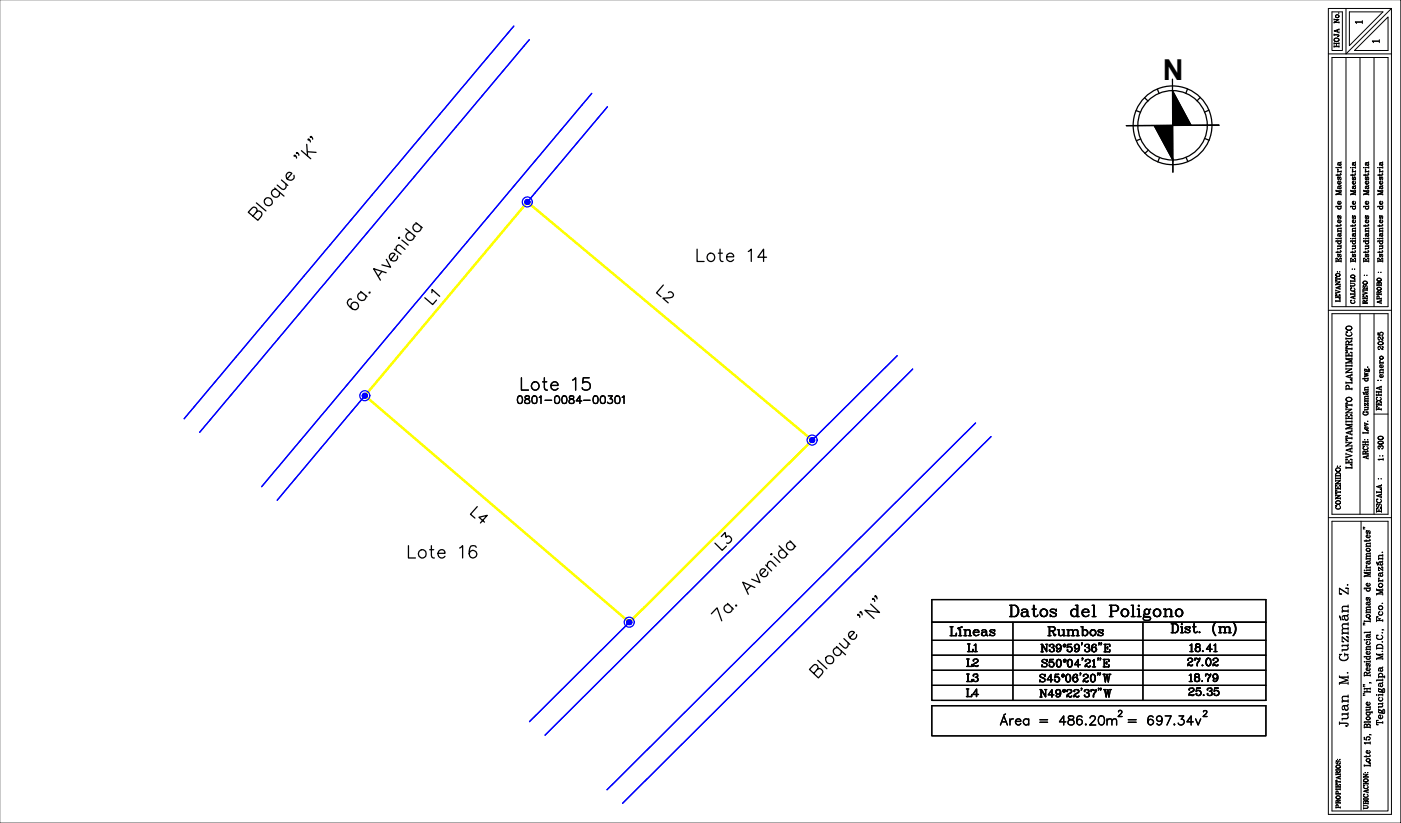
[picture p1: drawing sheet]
<svg xmlns="http://www.w3.org/2000/svg" width="279mm" height="164mm" viewBox="0 0 279 164" stroke-linecap="round" stroke-linejoin="round" font-family="sans-serif">
<defs><g id="words">
<g font-size="6.6">
<text x="135.3" y="61.6" transform="rotate(-90 135.3 61.6)">L2</text>
<text x="98.3" y="105.7" transform="rotate(-90 98.3 105.7)">L4</text>
<text x="146.9" y="111" transform="rotate(-90 146.9 111)">L3</text>
</g>
<text font-size="6.2" x="83.8" y="61.9">L1</text>
<g font-size="5.7">
<text x="231.7" y="16">N</text>
<text x="138.1" y="53.5">Lote 14</text>
<text x="80.6" y="112.4">Lote 16</text>
</g>
<text font-size="5.3" x="103.2" y="78.9">Lote 15</text>
<g font-size="4.9">
<text x="188.6" y="127.9">Líneas</text>
<text x="208" y="127.9">Rumbos</text>
<text x="191.7" y="140.2">L4</text>
<text x="270.1" y="146.2" transform="rotate(-90 270.1 146.2)">Juan M. Guzmán Z.</text>
</g>
<g font-size="4.4">
<text x="192.1" y="131.1">L1</text>
<text x="191.7" y="134.2">L2</text>
<text x="191.7" y="137.1">L3</text>
<text x="235.8" y="133.9">27.02</text>
<text x="236.2" y="139.9">25.35</text>
</g>
<text font-size="3.5" x="272.5" y="9.7">1</text>
<text font-size="3.1" x="269.4" y="5.8">1</text>
</g></defs>
<!-- layer: BLOQUE H -->
<g fill="none" stroke="#000" stroke-width=".25">
<path d="M279.2 -.1v164.3M54.7 37.5l1.9 1.6M55 37.8a.78 .78 0 0 0-.8 .8 .78 .78 0 0 0 .9 .7 .78 .78 0 0 0 .6-.9M56.1 35.9l1.3 1.1M57 36.7v.7l-.5 .4-1.3-.9M58.6 35a.78 .78 0 0 1-.6 .9 .78 .78 0 0 1-.9-.6 .78 .78 0 0 1 .6-.9l.5 .2-1 1.1M58.8 31l-.2 .2v-.2l.4 .1 .1 .4M59.3 30.4v.2h-.2v-.2h.2l.3 .6M60.1 30.1l1.8 1.6M61.1 28.8l.2 2.3M61.3 30.3l1.7 .1M61.6 27.8v.1h-.2v-.1l.3 .1 .1 .4"/>
<path d="M62 27.2v.2h-.2l.2-.2 .3 .6M51.1 42.3a.65 .65 0 0 1 .9 0 .65 .65 0 0 1 .1 .8l-.7 .8-1.9-1.6 1-1a.62 .62 0 0 1 .7 .6l-.8 1.2M51.1 40.5l1.9 1.6M70.1 59.7l-.3-.1a.82 .82 0 0 0-.5 1.1 1.77 1.77 0 0 0 1.7 1.1 .76 .76 0 0 0 .4-1.1 .76 .76 0 0 0-1.1-.3 .76 .76 0 0 0-.1 1.2M71.9 58.1l1.3 1.1M72.1 58.4a.79 .79 0 0 0-.7 .9 .79 .79 0 0 0 .9 .6 .79 .79 0 0 0 .6-1M73.7 58.2v.2l-.1 .1v-.2M76.1 54.1l-.7 1M77 54.4l-2.5-.8 1.3 2.3M77 51.7l.9 1.6-1.8-.5M78.6 49.7l1.3 1M79.2 51.1a.79 .79 0 0 1-.6 .9 .79 .79 0 0 1-.9-.6 .79 .79 0 0 1 .6-.9l.4 .2-.8 1.1"/>
<path d="M79.5 47.4l.1-.1v.2h-.1zM80.1 47.9l1.3 1M80.7 49.7l-1.2-.9-.5 .4v.8M80.9 45.6l1.9 1.6M81.7 46.4a.79 .79 0 0 0-.7 .8 .79 .79 0 0 0 .9 .7 .79 .79 0 0 0 .6-1M82.9 44.4l1.3 1M83.1 44.6a.79 .79 0 0 0-.7 .9 .79 .79 0 0 0 .9 .7 .79 .79 0 0 0 .6-1M149.6 116.8l-.8 .9M150.5 117.2l-2.5-1.1 1.1 2.4M150.8 114.5l.7 1.7-1.7-.7M152.6 112.7l1.2 1.2M153 114.1a.78 .78 0 0 1-.6 .9 .78 .78 0 0 1-.9-.7 .78 .78 0 0 1 .7-.9l.4 .3-1 1"/>
<path d="M153.7 110.4h.1v.2h-.1zM154.3 111l1.1 1.2M154.7 112.9l-1.2-1-.5 .4v.7M155.3 108.9l1.7 1.7M156.1 109.7a.79 .79 0 0 0-.9 .7 .79 .79 0 0 0 .8 .8 .79 .79 0 0 0 .8-.8M157.4 107.9l1.2 1.1M157.6 108.1a.78 .78 0 0 0-.8 .8 .78 .78 0 0 0 .8 .8 .78 .78 0 0 0 .7-.9M174.1 119.4v.1h-.2v-.1a.46 .46 0 0 1 .4 .6M174.5 118.9v.1h-.1v-.1a.46 .46 0 0 1 .4 .6M141.8 122.4l1.1-1.2 .9 2.6M145 120.4l1.2 1.1M145.2 120.6a.79 .79 0 0 0-.8 .8 .79 .79 0 0 0 .8 .8 .79 .79 0 0 0 .7-1"/>
<path d="M146.6 120.7v.2h.2v-.2M162.9 133.5l.3-.2a.67 .67 0 0 1 .7 .4 .67 .67 0 0 1-.1 .7l-.7 .8-1.8-1.7 1-1a.59 .59 0 0 1 .7 .3 .59 .59 0 0 1-.1 .7l-.7 .8M163 131.7l1.8 1.7M166.7 128.9l1.8 1.7M167 129.2a.79 .79 0 0 0-.9 .7 .79 .79 0 0 0 .9 .8 .79 .79 0 0 0 .7-.9M168.2 127.4l1.2 1.1M169 128.2v.7l-.5 .4-1.2-1M170.7 126.6a.78 .78 0 0 1-.6 .9 .78 .78 0 0 1-.9-.7 .78 .78 0 0 1 .7-.9l.4 .2-1 1.1M171.1 122.6v.1h-.2v-.1a.46 .46 0 0 1 .5 .5M171.6 122v.2h-.2v-.2a.46 .46 0 0 1 .4 .6M173.5 120.5l1.8 1.7-2.9-.5 1.8 1.7"/>
<circle cx="53.4" cy="40.2" r=".8"/>
<circle cx="165.3" cy="131.6" r=".82"/>
</g>
<!-- layer: 0 -->
<g fill="none" stroke="#000" stroke-width=".25">
<path d="M228.1 19.5l.7 .6M230.7 17.8l.3 .8M233.7 15.8l.1 18.5M233.7 18.1l3.7 6.9M236.7 17.7l-.4 .9M239.2 19.4l-.6 .7M226.4 22.1l.9 .3M227.3 27.7l-.8 .4M228.9 30l-.7 .6M230 25.1l3.8 6.9M231.1 31.5l-.3 .8M233.8 31.5v2.9"/>
<path d="M236.4 31.4l.4 .9M240.2 27.6l.8 .4M241 22l-.9 .3M243 25l-18.5 .1 18.5-.1M119.8 79a.51 .51 0 0 1 .8 .2v1l-.2 .2h-.6l-.2-.6zM121.2 78.9h.8l-.4 .6a.52 .52 0 0 1 .4 .9 .52 .52 0 0 1-.9-.2M122.8 79a.48 .48 0 0 1 .7 .2l.1 .6-.2 .6h-.6l-.2-.6v-.6zM124 79.2l.4-.3v1.6M199.4 144.6l.7-1.8 .7 1.8M199.6 144h.9M200.4 142.4l-.3 .2M201.3 143.4v1.2"/>
<path d="M202 143.4a.57 .57 0 0 0-.7 .5M202.4 143.9h1.1a.58 .58 0 0 0-1-.4 .58 .58 0 0 0 .1 1 .49 .49 0 0 0 .9-.2M205 143.6a.59 .59 0 0 0-.8-.1 .59 .59 0 0 0 0 .9 .59 .59 0 0 0 .8-.1M205 143.4v1.2M207.3 143.5h1.5M207.3 144.1h1.5M212.4 144h-1.2l.8-1.2v1.8M213 142.9l-.1 .3 .3 .3a.64 .64 0 0 1 .7 .2 .64 .64 0 0 1 0 .8 .62 .62 0 0 1-.7 .1 .62 .62 0 0 1-.3-.6 1.04 1.04 0 0 1 1-.6l.1-.4a.71 .71 0 0 0-1-.1zM215.6 143a.54 .54 0 0 0-.5-.2 .54 .54 0 0 0-.4 .3 1.1 1.1 0 0 0 .4 1.5 .58 .58 0 0 0 .6-.5 .58 .58 0 0 0-.5-.6 .58 .58 0 0 0-.6 .5M216.4 144.4v.2l.1-.1M217.3 143.2l.3-.4 .6 .2a.55 .55 0 0 1-.1 .7l-.9 .9h1.2M219.2 142.9a.61 .61 0 0 1 .8 .2 .95 .95 0 0 1-.5 1.5 1.16 1.16 0 0 1-.3-1.7z"/>
<path d="M220.6 143.7l.3-.2a.44 .44 0 0 1 .7 .2v.9M220.6 143.4v1.2M221.6 143.7l.4-.3 .5 .1v1.1M222.9 142l.2-.3h.3l.2 .4-.8 .8h.8M224.9 143.5h1.5M224.9 144.1h1.5M229.8 143a.55 .55 0 0 0-.5-.2 .55 .55 0 0 0-.4 .3 1.1 1.1 0 0 0 .4 1.5 .58 .58 0 0 0 .6-.5 .58 .58 0 0 0-.5-.6 .58 .58 0 0 0-.6 .5M231.6 143.4a.55 .55 0 0 1-.8 .4 .55 .55 0 0 1-.2-.8 .55 .55 0 0 1 .9 0 1 1 0 0 1-.6 1.6l-.3-.3M232.2 142.8h1.2l-.8 1.8M234.1 144.4v.2v-.1M235 142.8h.9l-.5 .7a.61 .61 0 0 1 .6 .8 .61 .61 0 0 1-1 .2l-.2-.3M237.8 144h-1.2l.8-1.2v1.8"/>
<path d="M238.3 143.4l.5 1.2 .5-1.2M239.9 142v-.2l.4-.1 .2 .4-.7 .8h.8"/>
<circle cx="233.7" cy="25" r="7.9"/>
<circle cx="233.7" cy="25" r="6.9"/>
</g>
<g fill="#000" stroke="#000" stroke-width=".2">
<path d="M233.7 18.1l3.7 6.9h-3.7zM233.7 25h3.7z"/>
<path d="M230 25.1l3.7-.1zM230 25.1l3.8 6.9-.1-6.9z"/>
</g>
<!-- layer: AREA -->
<g fill="none" stroke="#000" stroke-width=".2">
<path d="M264.8 1.7h12.5v160.7h-12.5zM264.8 10.7h12.5M265.5 2.4h2v7.7h-2zM265.5 11.5h11.1v49.7h-11.1zM265.9 8a.49 .49 0 0 0 .6 .3 .49 .49 0 0 0 .3-.6 .45 .45 0 0 0-.6-.2 .45 .45 0 0 0-.2 .7l.4 .1 .5-.3M265.9 7.9a.54 .54 0 0 1 .5-.3 .54 .54 0 0 1 .5 .3M265.9 6.9h.8l.2 .2-.1 .1h-.1M265.9 7l1 .1M265.9 3.9h1l-.9 .5M265.9 9.3h1M265.9 9.2h1M265.9 8.7h1"/>
<path d="M265.9 8.6h1M265.9 3.8v.2M265.9 4.4v.2M265.9 6.8v.3M265.9 8.5v.3M265.9 9.1v.3M265.9 4.5h1M266.2 3.3a.34 .34 0 0 0 .5 .2 .34 .34 0 0 0 0-.6 .34 .34 0 0 0-.5 .3 .35 .35 0 0 0 .3 .3 .35 .35 0 0 0 .4-.2M266.2 3.2l.3-.2 .4 .2M266.4 8.7v.5M266.6 6v.4M266.8 3.9l-.9 .5h1"/>
<path d="M266.8 2.6h.1M266.9 5.8l-1 .4 1 .3M266.9 4.4v.2M266.9 5.8v.2M266.9 6.3v.3M266.9 8.5v.3M266.9 9.1v.3M266.9 5.9l-.9 .3M268.3 1.7v9l9-9M268.3 11.5v49.7M268.9 2.4h6.7l-6.7 6.7zM270 10.1l6.6-6.7v6.7z"/>
<path d="M271.1 11.5v49.7M273.9 11.5v49.7M266.3 37.9v.2M266.3 38.1h1M266.3 33.4h.1M266.6 36.4l.3 .3 .4-.3M266.6 34.7v.4M266.6 34.2h.7M266.6 33.4h.7M266.7 33.8v.2l.2 .2M266.8 37.2l.2 .5 .3-.2-.2-.3M266.8 32.5l.2 .5 .3-.2-.2-.3"/>
<path d="M266.9 37.5l.1 .1 .3-.1M266.9 36.2h-.2M266.9 32.8l.1 .2 .3-.2M267.1 35.3l-.3 .6-.2-.2 .2-.4h-.2l.1 .1M267.1 36.1a.34 .34 0 0 1 .1 .5 .34 .34 0 0 1-.5 0 .34 .34 0 0 1 .1-.5h.1v.6M267.1 34.6l.2 .2-.2 .2h-.8M267.1 38.4l-.8 .3v.2M267.2 35.8l.1 .1h-.2l.2-.4-.3-.2-.3 .6M267.3 38.1h-1l1 .3-1 .4h1M267.3 37l-.6 .2v.4M267.3 37l-.2 .2h-.4M267.3 34.8l-1 .1"/>
<path d="M267.3 33.4h-.7v.2M267.3 32.3l-.6 .2v.4M267.3 32.3l-.2 .2h-.4M267.3 34.2h-.7v.2M267.3 33.2v.4M267.3 34v.4M267.3 37.9v.4M267.3 38.6v.3M269.2 33.4h.1M269.2 38.1h1M269.2 37.9v.2M269.5 36.4l.3 .3h.2l.2-.3"/>
<path d="M269.5 34.2h.7M269.5 33.4h.7M269.5 34.7v.4M269.6 33.8v.2l.2 .2M269.7 37.2l.3 .5 .2-.2-.2-.3M269.7 32.5l.3 .5 .2-.2-.2-.3M269.8 37.5l.2 .1 .2-.1M269.8 36.2h-.2M269.8 32.8l.2 .2 .2-.2M270 35.3l-.3 .6-.2-.2 .2-.4h-.2l.1 .1M270 36.1a.34 .34 0 0 1 .1 .5 .34 .34 0 0 1-.5 0 .34 .34 0 0 1 .1-.5l.1 .6M270 34.6l.2 .2-.2 .2h-.8"/>
<path d="M270 38.4l-.8 .3v.2M270.1 35.8l.1-.3-.2-.2-.3 .6M270.2 38.1h-1l1 .3-1 .4h1M270.2 37l-.6 .2v.4M270.2 37l-.2 .2h-.4M270.2 34.8l-1 .1M270.2 33.4h-.7v.2M270.2 32.3l-.6 .2v.4M270.2 32.3l-.2 .2h-.4M270.2 34.2h-.7v.2M270.2 33.2v.4M270.2 34v.4"/>
<path d="M270.2 37.9v.4M270.2 38.6v.3M271.8 38.1h1M271.8 37.9v.2M271.8 33.4h.1M272.1 36.4l.3 .3 .4-.3M272.1 34.2h.7M272.1 33.4h.7M272.1 34.7v.4M272.2 33.8v.2l.2 .2M272.3 37.2l.2 .5 .3-.2-.2-.3M272.3 32.5l.2 .5h.3v-.2l-.2-.3"/>
<path d="M272.4 37.5l.1 .1 .3-.1M272.4 36.2h-.2M272.4 32.8l.1 .2 .3-.2M272.6 35.3l-.3 .6-.2-.2 .2-.4h-.2l.1 .1M272.6 36.1a.34 .34 0 0 1 .1 .5 .34 .34 0 0 1-.5 0 .34 .34 0 0 1 .1-.5l.1 .6M272.6 34.6l.2 .2-.2 .2h-.8M272.6 38.4l-.8 .3v.2M272.7 35.8l-.1 .1 .2-.1v-.3l-.3-.2-.3 .6M272.8 38.1h-1l1 .3-1 .4h1M272.8 37l-.6 .2v.4M272.8 37l-.2 .2h-.4M272.8 34.8l-1 .1"/>
<path d="M272.8 33.4h-.7v.2M272.8 32.3l-.6 .2v.4M272.8 32.3l-.2 .2h-.4M272.8 34.2h-.7v.2M272.8 33.2v.4M272.8 34v.4M272.8 37.9v.4M272.8 38.6v.3M274.6 38.1h1M274.6 37.9v.2M274.6 33.4h.1M275 36.4l.2 .3h.3l.1-.3"/>
<path d="M275 34.2h.6M275 33.4h.6M275 34.7v.4M275 33.8v.2l.2 .2M275.1 37.2l.3 .5 .2-.2-.1-.3M275.1 32.5l.3 .5 .2-.2-.1-.3M275.2 37.5l.2 .1 .2-.1M275.2 36.2h-.2M275.2 32.8l.2 .2 .2-.2M275.4 35.3l-.3 .6-.1-.2 .1-.4h-.1v.1M275.5 36.1a.34 .34 0 0 1 .1 .5 .34 .34 0 0 1-.6 0 .34 .34 0 0 1 .1-.5l.1 .6M275.5 34.6l.1 .2-.2 .2h-.8"/>
<path d="M275.5 38.4l-.9 .3v.2M275.5 35.8l.1-.3-.2-.2-.3 .6M275.6 38.1h-1l1 .3-1 .4h1M275.6 37l-.6 .2v.4M275.6 37l-.1 .2h-.5M275.6 34.8l-1 .1M275.6 33.4h-.6v.2M275.6 32.3l-.6 .2v.4M275.6 32.3l-.1 .2h-.5M275.6 34.2h-.6v.2M275.6 33.2v.4M275.6 34v.4"/>
<path d="M275.6 37.9v.4M275.6 38.6v.3M266.2 58.8h.3h-.3v.6M266.2 56.2h.9l-.8 .5M266.2 55.4l.3-.1h-.3v.7h.3l-.3-.1M266.2 54.9a.38 .38 0 0 0 .6 .3 .38 .38 0 0 0 .1-.6 .35 .35 0 0 0-.5 0 .35 .35 0 0 0 0 .4l.3 .1 .4-.2M266.2 54.8a.53 .53 0 0 1 .9 0M266.2 56.1v.2M266.2 56.7v.2M266.2 57.8v.3M266.2 58.3v.3M266.2 59.9v.3"/>
<path d="M266.2 59.3h.9M266.2 57.9l.9 .3-.9 .3M266.2 56.8h.9M266.2 55.7h.9M266.2 55.6h.9M266.3 51.6l.3-.1h-.3v.8M266.3 52.1h1M266.3 47.6h.1M266.5 59.1h.3M266.5 54.2h.1M266.6 51.8h.4M266.6 48.4l.3 .2 .4-.2"/>
<path d="M266.6 44.2l.3 .2 .4-.2M266.6 41.5l.3 .2 .4-.2M266.6 40.5l.3 .2 .4-.2M266.6 44.8v.4M266.6 50.1v.4M266.6 47.6h.7M266.6 46.1h.7M266.7 59.1v.2M266.7 48.1a.33 .33 0 0 0 0 .5 .33 .33 0 0 0 .5 0 .33 .33 0 0 0-.1-.5M266.7 41.2a.31 .31 0 0 0 0 .4 .31 .31 0 0 0 .5 0 .31 .31 0 0 0-.1-.4M266.7 51.8v.3M266.8 46.6l.2 .6 .3-.3-.2-.3"/>
<path d="M266.9 57.2v.4M266.9 46.9l.1 .2 .3-.2M266.9 43.9h-.2M266.9 40.2l-.2 .1M267 58.2l-.8 .3M267 56.2l-.8 .5h.9M267 54.2h.1M267.1 50.7l-.3 .5-.2-.1 .1-.3M267.1 43l-.3 .6-.2-.2 .1-.3M267.1 59.6h-.2h.2v.6M267.1 58.8h-.2h.2v.6M267.1 57.1l-.9 .3 .9 .3"/>
<path d="M267.1 57.1l-.7 .3M267.1 55.5v.3M267.1 56.6v.3M267.1 57v.3M267.1 57.5v.2M267.1 49.9l.2 .2-.1 .2h-.9M267.1 49.1l.2 .2-.1 .3h-.6M267.1 44.7l.2 .1-.1 .2-.9 .1M267.1 43.9a.32 .32 0 0 1 .1 .4 .32 .32 0 0 1-.5 0 .32 .32 0 0 1 .1-.4h.1v.5M267.1 40.1a.34 .34 0 0 1 .1 .5 .34 .34 0 0 1-.5 0 .34 .34 0 0 1 .1-.5h.1v.6M267.2 51.2h.1h-.2l.2-.1v-.3l-.3-.1-.3 .5M267.2 43.5l.1 .1h-.2l.2-.4-.3-.2-.3 .6"/>
<path d="M267.3 51.6l-.3-.1h.3v.8M267.3 50.2l-.2 .1h-.8M267.3 49.4l-.7 .2v.1M267.3 47.5h-.7v.2M267.3 46.5l-.6 .2v.4M267.3 46.4l-.2 .2h-.4M267.3 45.5l-.6 .1v.5M267.3 45.6h-.6l-.1 .1M267.3 44.9l-.2 .1h-.8M267.3 46.1h-.7v.2M267.3 48.9v.2h-.7v.1M267.3 41v.2h-1"/>
<path d="M267.3 45.4v.3M267.3 45.9v.4M267.3 47.4v.3M267.3 47.9v.2h-1M267.3 48h-1v.3M267.3 41.1h-1v.2M269.2 57.8a.47 .47 0 0 0 .4 .2 .47 .47 0 0 0 .4-.2M269.2 56.5h.6l.2 .2-.1 .3-.7 .1M269.2 55.2a.38 .38 0 0 0 .6 .3 .38 .38 0 0 0 0-.6 .35 .35 0 0 0-.4 0 .35 .35 0 0 0-.1 .4l.4 .1 .3-.2M269.2 55.1a.48 .48 0 0 1 .8 0M269.2 51.6l.3-.1h-.3v.8M269.2 47.6h.1"/>
<path d="M269.2 52.1h1M269.2 58.6h.8M269.2 55.9v.3M269.2 56.4v.2M269.2 56.9v.3M269.2 58.5v.3M269.2 56.1h.8M269.2 56h.8M269.5 51.8h.3M269.5 53.7h.1M269.5 48.4l.3 .2 .4-.2M269.5 44.2l.3 .2h.2l.2-.2"/>
<path d="M269.5 41.5l.3 .2 .4-.2M269.5 40.5l.3 .2h.2l.2-.2M269.5 47.6h.7M269.5 46.1h.7M269.5 44.8v.4M269.5 50.1v.4M269.7 48.1a.33 .33 0 0 0-.1 .5 .33 .33 0 0 0 .5 0 .33 .33 0 0 0-.1-.5M269.7 41.2a.31 .31 0 0 0-.1 .4 .31 .31 0 0 0 .5 0 .31 .31 0 0 0-.1-.4M269.7 51.8v.3M269.7 46.6l.3 .6 .2-.3-.2-.3M269.8 46.9l.2 .2 .2-.2M269.8 43.9h-.2"/>
<path d="M269.8 40.2l-.2 .1M269.8 59.1v.4M269.8 59.9a.33 .33 0 0 1 .2 .3 .33 .33 0 0 1-.3 .3l-.5-.1 .1-.5h-.1h.3h-.2M269.8 57.4a.33 .33 0 0 1 .2 .4 .33 .33 0 0 1-.3 .3l-.5-.2 .1-.4-.1-.1h.3l-.2 .1M270 53.7h.1M270 50.7l-.3 .5-.2-.1 .1-.3M270 43l-.3 .6-.2-.2 .1-.3M270 59l-.8 .3 .8 .3M270 58.2h-.2h.2v.6M270 56.8l-.2 .2h-.6M270 55.6h-.2h.2v.6M270 49.9l.1 .4h-.9"/>
<path d="M270 49.1l.1 .5h-.6M270 44.7l.1 .3-.9 .1M270 43.9a.33 .33 0 0 1 .1 .4 .33 .33 0 0 1-.5 0 .33 .33 0 0 1 .1-.4l.1 .5M270 40.1a.34 .34 0 0 1 .1 .5 .34 .34 0 0 1-.5 0 .34 .34 0 0 1 .1-.5l.1 .6M270 59.1l-.7 .2M270 58.9v.3M270 59.4v.2M270.1 51.2l.1-.4-.2-.1-.3 .5M270.1 43.5l.1-.3-.2-.2-.3 .6M270.2 51.6l-.3-.1h.3v.8M270.2 50.2l-.2 .1h-.8M270.2 49.4l-.7 .2v.1"/>
<path d="M270.2 47.5h-.7v.2M270.2 46.5l-.6 .2v.4M270.2 46.4l-.2 .2h-.4M270.2 45.5l-.6 .1 .1 .5M270.2 45.6l-.7 .1M270.2 44.9l-.2 .1h-.8M270.2 48.9v.2h-.7v.1M270.2 47.9v.2h-1M270.2 48h-1v.3M270.2 46.1h-.7v.2M270.2 41v.2h-1M270.2 41.1h-1v.2"/>
<path d="M270.2 45.4v.3M270.2 45.9v.4M270.2 47.4v.3M271.7 59.1l.2-.1h-.2v.7M271.7 56.4a.39 .39 0 0 0 .4 .4 .39 .39 0 0 0 .3-.4 .39 .39 0 0 0-.4-.4 .37 .37 0 0 0-.3 .6 .37 .37 0 0 0 .7 0l.1-.2M271.7 56.3a.47 .47 0 0 1 .4-.2 .47 .47 0 0 1 .4 .2M271.7 57.7v.3M271.7 58.1v.2M271.7 58.6v.2M271.7 59.6h.8M271.7 59.5h.8M271.7 58.2l.8 .3-.8 .3"/>
<path d="M271.7 57.9h.8M271.7 57.8h.8M271.8 51.6l.3-.1h-.3v.8M271.8 52.1h1M271.8 57.5l.3-.4a.27 .27 0 0 1 .4 .1 .27 .27 0 0 1-.3 .3h.3h-.1M271.8 47.6h.1M271.9 59.3h.3M271.9 54.9h.1M272 59.3v.2M272.1 51.8h.4M272.1 48.4l.3 .2 .4-.2M272.1 44.2l.3 .2 .4-.2"/>
<path d="M272.1 41.5l.3 .2 .4-.2M272.1 40.5l.3 .2 .4-.2M272.1 47.6h.7M272.1 46.1h.7M272.1 44.8v.4M272.1 50.1v.4M272.2 57l-.3 .5a.28 .28 0 0 1-.3-.2 .28 .28 0 0 1 .3-.3h-.2h.1M272.2 48.1a.33 .33 0 0 0 0 .5 .33 .33 0 0 0 .5 0 .33 .33 0 0 0-.1-.5M272.2 41.2a.31 .31 0 0 0 0 .4 .31 .31 0 0 0 .5 0 .31 .31 0 0 0-.1-.4M272.2 51.8v.3M272.3 46.6l.2 .6 .3-.1v-.2l-.2-.3M272.4 59.9l.1 .1-.4 .2"/>
<path d="M272.4 59.9l-.4 .3M272.4 46.9l.1 .2 .3-.2M272.4 43.9h-.2M272.4 40.2l-.2 .1M272.4 54.9h.1M272.5 59.1l-.3-.1h.3v.7M272.5 57.7v.3M272.6 50.7l-.3 .5-.2-.1 .1-.3 .1-.1-.1 .1M272.6 43l-.3 .6-.2-.2 .1-.3 .1-.1-.1 .1M272.6 49.9l.2 .2v.2h-1M272.6 49.1l.2 .2v.3h-.7M272.6 44.7l.2 .1v.2l-1 .1"/>
<path d="M272.6 43.9a.32 .32 0 0 1 .1 .4 .32 .32 0 0 1-.5 0 .32 .32 0 0 1 .1-.4l.1 .5M272.6 40.1a.34 .34 0 0 1 .1 .5 .34 .34 0 0 1-.5 0 .34 .34 0 0 1 .1-.5l.1 .6M272.7 51.2h-.1l.2-.1v-.3l-.3-.1-.3 .5M272.7 43.5l-.1 .1 .2-.1v-.3l-.3-.2-.3 .6M272.8 51.6l-.3-.1h.3v.8M272.8 50.2l-.2 .1h-.8M272.8 49.4l-.7 .2v.1M272.8 47.5h-.7v.2M272.8 46.5l-.6 .1v.5M272.8 46.4v.2h-.6M272.8 45.5l-.6 .1v.5M272.8 45.6h-.6l-.1 .1"/>
<path d="M272.8 44.9l-.2 .1h-.8M272.8 48.9v.2h-.7v.1M272.8 47.9v.2h-1M272.8 48h-1v.3M272.8 46.1h-.7v.2M272.8 41v.2h-1M272.8 41.1h-1v.2M272.8 45.4v.3M272.8 45.9v.4M272.8 47.4v.3M274.4 59.2l.2-.1 .3 .1M274.4 58.3l.2-.1 .2 .1"/>
<path d="M274.4 57.6a.38 .38 0 0 0 .6 .3 .38 .38 0 0 0 .1-.6 .35 .35 0 0 0-.5 0 .35 .35 0 0 0 0 .5l.3 .1 .4-.3M274.4 57.5a.52 .52 0 0 1 .9 0M274.4 56.5l.3-.1 .1 .5M274.4 55.8a.38 .38 0 0 0 .6 .3 .38 .38 0 0 0 .1-.6 .38 .38 0 0 0-.5 0 .38 .38 0 0 0 0 .5 .38 .38 0 0 0 .5 0l.2-.2M274.4 55.7a.47 .47 0 0 1 .5-.2 .47 .47 0 0 1 .4 .2M274.4 59.6h.9M274.4 58.7h.9M274.4 56.9h.9M274.6 51.6l.3-.1h-.3v.8M274.6 47.6h.1M274.6 52.1h1M274.7 54.3h.1"/>
<path d="M274.8 58.7v-.5l-.2-.1-.2 .2v.5M274.8 56.5l-.1-.2-.2 .1-.1 .6M274.9 59.6l-.1-.5-.2-.1-.2 .2v.5M274.9 51.8h.4M275 48.4l.2 .2 .4-.2M275 44.2l.2 .2h.3l.1-.2M275 41.5l.2 .2 .4-.2M275 40.5l.2 .2h.3l.1-.2M275 47.6h.6M275 46.1h.6M275 44.8v.4M275 50.1v.4"/>
<path d="M275.1 48.1a.33 .33 0 0 0-.1 .5 .33 .33 0 0 0 .5 0 .33 .33 0 0 0 0-.5M275.1 41.2a.31 .31 0 0 0-.1 .4 .31 .31 0 0 0 .5 0 .31 .31 0 0 0 0-.4M275.1 51.8v.3M275.1 46.6l.3 .6 .2-.3-.1-.3M275.2 58.1l.1 .1-.4 .2M275.2 58.1l-.4 .4M275.2 46.9l.2 .2 .2-.2M275.2 43.9h-.2M275.2 40.2l-.2 .1M275.2 54.3h.1M275.3 59.9l-.9 .3 .9 .3M275.3 56.5l-.2-.2-.3 .2 .2-.2 .3 .1v.6"/>
<path d="M275.3 58.5v.3M275.3 59.4v.3M275.3 59.9v.2M275.3 60l-.7 .2M275.4 50.7l-.3 .5-.1-.1v-.3M275.4 43l-.3 .6-.1-.2v-.3M275.5 49.9v.4h-.9M275.5 49.1v.5h-.5M275.5 44.7v.3l-.9 .1M275.5 43.9a.33 .33 0 0 1 0 .4 .33 .33 0 0 1-.5 0 .33 .33 0 0 1 .1-.4l.1 .5M275.5 40.1a.34 .34 0 0 1 .1 .5 .34 .34 0 0 1-.6 0 .34 .34 0 0 1 .1-.5l.1 .6M275.5 51.2l.1-.4-.2-.1-.3 .5"/>
<path d="M275.5 43.5l.1-.3-.2-.2-.3 .6M275.6 51.6l-.3-.1h.3v.8M275.6 50.2l-.2 .1h-.8M275.6 49.4l-.6 .2v.1M275.6 47.5h-.6v.2M275.6 46.5l-.6 .2v.4M275.6 46.4l-.1 .2h-.5M275.6 45.5l-.6 .1 .1 .5M275.6 45.6l-.6 .1M275.6 44.9l-.2 .1h-.8M275.6 48.9v.2h-.6v.1M275.6 47.9v.2h-1"/>
<path d="M275.6 48h-1v.3M275.6 46.1h-.6v.2M275.6 41v.2h-1M275.6 41.1h-1v.2M275.6 45.4v.3M275.6 45.9v.4M275.6 47.4v.3M264.8 61.9h12.5M265.5 62.6h11.1v40h-11.1zM266.2 60.1h.9M266.2 60h.9M268.3 79.7a.55 .55 0 0 0 .7 .4 .55 .55 0 0 0 .3-.8 .52 .52 0 0 0-.7-.1 .52 .52 0 0 0-.2 .7l.8 .1 .3-.3"/>
<path d="M268.3 79.6a.68 .68 0 0 1 1.2 0M268.3 77.1l.2-.2 .4 .2M268.3 73.6h1.2l-1.1 .6M268.3 70.4l.3-.1h-.3v.9M268.3 69.2h.3h-.3v.8h.3l-.3-.1M268.3 68.3l.2-.2 .3 .2M268.3 66.7a.68 .68 0 0 0 1.2 0M268.3 65.5a.55 .55 0 0 0 .7 .4 .55 .55 0 0 0 .3-.8 .59 .59 0 0 0-.7-.1 .59 .59 0 0 0-.3 .6 .73 .73 0 0 0 1.2-.1M268.3 65.4a.68 .68 0 0 1 1.2 0M268.3 67.3v.4M268.3 71.4v.2M268.3 72.8v.3"/>
<path d="M268.3 73.4v.3M268.3 76.2v.3M268.3 74.3h1.2M268.3 77.6h1.2M268.3 76.4h1.2M268.3 76.3h1.2M268.3 73h1.2M268.3 72.9h1.2M268.3 71.5h1.2M268.3 71h1.2M268.3 70.9h1.2M268.3 69.6h1.2"/>
<path d="M268.3 68.8h1.2M268.3 68.7h1.2M268.3 67.6h1.2M268.3 67.5h1.2M268.6 70.6h.4M268.8 68.7v-.6l-.3-.1-.2 .3v.7M268.8 70.6v.3M268.9 77.6l-.1-.7-.3-.1-.2 .3v.7M269.1 74.9v.5M269.2 66.2a.5 .5 0 0 1 .1 .7 .5 .5 0 0 1-.7 .1l-.3-.3 .1-.4-.1-.1h.3l-.2 .1M269.2 60.2a.47 .47 0 0 0 .4 .3 .47 .47 0 0 0 .4-.3M269.3 67.9l.2 .2-.6 .2"/>
<path d="M269.3 72l-1 .3v.3M269.3 67.9v.2l-.5 .3M269.3 73.6l-1 .6v.3M269.5 75.8l-.4-.1h.4v.8M269.5 74.7l-1.2 .4 1.2 .4M269.5 71.6h-1.2l1.2 .4-1.2 .4h1.2M269.5 70.4l-.4-.1h.4v.9M269.5 67.3v.4M269.5 68.6v.4M269.5 69.4v.4M269.5 71.4v.4M269.5 72.2v.4"/>
<path d="M269.5 72.8v.3M269.5 74.1v.4M269.5 74.6v.3M269.5 75.3v.3M269.5 77.4v.4M269.5 74.8l-1.1 .3M271.1 62.6v40M271.7 78.2l.2 .5zM271.7 60.1l.1-.2 .2 .2M272 75.8l.3 .2 .4-.2M272 74.4l.7 .2-.7 .2 .7 .1-.7 .2M272 74.3v.2"/>
<path d="M272 74.9v.3M272 77.8h.7M272 74h.4M272 73.7h.4M272 73.7h.1M272 60.4v-.4l-.2-.1-.1 .7M272.1 78.2l.6-.1-.6 .1v.4M272.1 75.5l-.1 .1a.3 .3 0 0 0 .1 .4 .3 .3 0 0 0 .4-.1 .3 .3 0 0 0 0-.4M272.2 78.2l.2 .5 .3-.2-.2-.3M272.3 78.5l.1 .2 .3-.2M272.5 60.4h-.8h.8M272.5 74.9l-.5 .2"/>
<path d="M272.5 74.6l-.5 .1M272.5 60.3v.3M272.6 73.1v.2zM272.7 79.5h-.7l.1 .5M272.7 79.5h-.6l-.1 .2M272.7 79l-.7 .1 .1 .4M272.7 79.1h-.6l-.1 .1M272.7 77.3h-.7l.1 .4M272.7 77.3h-.6l-.1 .1M272.7 74l.2 .1v-.5h-.2l-.2 .5M272.7 75.3v.2h-1M272.7 77.1v.3"/>
<path d="M272.7 77.6v.3M272.7 78.9v.3M272.7 79.4v.3M272.7 79.8v.4M272.7 75.5h-1v.1M272.7 77.7h-.7v.2M272.7 80h-.7v.2M272.8 73.6l-.1 .5-.3-.1M273.9 62.6v40M274.3 79.6a.53 .53 0 0 0 .5 .3 .53 .53 0 0 0 .5-.3M274.3 78.8h1M274.3 78.2h1"/>
<path d="M274.3 78.1h1M274.3 78v.4M274.3 78.6v.3M274.6 75.9h.1zM274.7 69.3l.3-.2 .3 .4M274.7 68.5a.55 .55 0 0 0 .5 .3 .55 .55 0 0 0 .5-.4 .48 .48 0 0 0-.6-.4 .48 .48 0 0 0-.4 .7h.6l.4-.2M274.7 68.4a.63 .63 0 0 1 1 0M274.7 67.4l.3-.2 .3 .4M274.7 66.8v-.5v.5l.4 .1a.34 .34 0 0 1-.1-.5 .34 .34 0 0 1 .5 0 .34 .34 0 0 1-.1 .5l.1-.1M274.8 78.2v.6M274.9 69.7l-.2-.1v-.3l.3-.2 .4 .6h.3M274.9 67.8v.1a.32 .32 0 0 1-.3-.4 .32 .32 0 0 1 .4-.3l.4 .6 .3 .1"/>
<path d="M275 75.1l.3 .2 .4-.2M275 73.1l.3 .2 .4-.2M275 71.4a.34 .34 0 0 0 .5 .2 .34 .34 0 0 0 0-.6 .34 .34 0 0 0-.5 .3 .34 .34 0 0 0 .3 .3 .34 .34 0 0 0 .4-.2M275 71.3l.3-.2 .4 .2M275 66.5l.3-.2 .4 .2M275 77.3v.3M275 74.3h.7M275 72.4h.7M275 79.2a.35 .35 0 0 1 .3 .4 .35 .35 0 0 1-.4 .3l-.5-.1v-.5l-.1-.1h.3l-.2 .1M275 72l.1 .3h.2M275 60.1v.3M275.2 75.9h.1"/>
<path d="M275.3 77.1l-1 .3 1 .4M275.3 74.8h-.3M275.3 72.8l-.3 .1M275.3 60.4v.2M275.3 77v.3M275.3 77.6v.2M275.3 78v.4M275.3 78.6v.3M275.3 77.1l-.9 .3M275.4 69.1l.3 .1-.2 .4M275.4 67.2l.3 .1-.2 .4M275.5 74.7a.32 .32 0 0 1 .1 .5 .32 .32 0 0 1-.5 0 .32 .32 0 0 1 .1-.5h.1v.6"/>
<path d="M275.5 72.8a.32 .32 0 0 1 .1 .5 .32 .32 0 0 1-.5 0 .32 .32 0 0 1 .1-.5h.1v.5M275.5 69.1l.1 .1-.1 .5M275.5 67.2l.1 .1-.1 .6M275.7 73.7l-.7 .1 .1 .5M275.7 73.8h-.6l-.1 .2M275.7 72.2v.3M275.7 73.6v.4M275.7 74.1v.4M275.7 72.3h-.7v.2M275.7 74.3h-.7v.2M266.2 98.8h1l-.9 .6M266.2 97.8h.3h-.3v.7h.3h-.3"/>
<path d="M266.2 96.9h.3h-.3v.7M266.2 95.9h1l-.9 .6M266.2 95.1v-.5a.51 .51 0 0 1 .5-.3 .51 .51 0 0 1 .5 .3v.5M266.2 94.6a.54 .54 0 0 1 .5-.3 .54 .54 0 0 1 .5 .3M266.2 93.7a.46 .46 0 0 0 .7 .4 .46 .46 0 0 0 .1-.8 .45 .45 0 0 0-.7 0 .45 .45 0 0 0 0 .7 .45 .45 0 0 0 .7 0l.2-.3M266.2 93.6a.54 .54 0 0 1 .5-.3 .54 .54 0 0 1 .5 .3M266.2 99.4h1M266.2 95.2v.4M266.2 95.8v.3M266.2 96.5v.1M266.2 98.7v.3M266.2 99.4v.2"/>
<path d="M266.2 98.2h1M266.2 98.1h1M266.2 97.5h1M266.2 97.4h1M266.2 96.5h1M266.2 95.5h1M266.2 95.4h1M266.2 94.9h1M266.5 97.2h.4M266.6 92.9v.1zM266.7 97.2v.2M267.1 98.8l-.9 .6h1"/>
<path d="M267.1 95.9l-.9 .6h1M267.1 92.9v.1zM267.2 96.9h-.3h.3v.7M267.2 95.2v.4M267.2 96.3v.3M267.2 98v.3M267.2 99.3v.3M268.3 91.6h.3h-.3v.9M268.3 88.2h1.2l-1.1 .7M268.3 87h.3h-.3v.8h.3h-.3M268.3 82.8h.3h-.3v.8M268.3 81.6h1.2l-1.1 .7"/>
<path d="M268.3 80.4h.3h-.3v.8h.3l-.3-.1M268.3 81.4v.4M268.3 82.3v.2M268.3 83.9v.4M268.3 84.5v.2M268.3 88v.4M268.3 90.4v.3M268.3 91.1v.3M268.3 93.1v.4M268.3 80.8h1.2M268.3 93.3h1.2M268.3 92.3h1.2"/>
<path d="M268.3 90.5l1.2 .4-1.2 .4M268.3 88.9h1.2M268.3 87.4h1.2M268.3 84.7h1.2M268.3 84.1h1.2M268.3 84h1.2M268.3 83.4h1.2M268.3 82.3h1.2M268.4 86.3l1.1-.4-1.2 .4 1.2 .4M268.6 91.9h.4M268.6 83.1h.4M268.8 83.1v.3"/>
<path d="M268.8 91.9v.4M269.1 86.1v.5M269.1 89.5v.5M269.3 85.1l-1 .3v.3M269.3 90.9l-1 .3M269.3 88.2l-1 .7v.2M269.3 81.6l-1 .7M269.5 92.7h-.4h.4v.8M269.5 91.6h-.4h.4v.9M269.5 89.4l-1.2 .4 1.2 .4M269.5 84.7h-1.2l1.2 .4-1.2 .4h1.2M269.5 82.8h-.4h.4v.8"/>
<path d="M269.5 89.4l-1.1 .4M269.5 80.6v.4M269.5 82.2v.3M269.5 83.9v.4M269.5 84.5v.4M269.5 85.3v.4M269.5 85.8v.3M269.5 86.5v.3M269.5 87.2v.4M269.5 88.8v.3M269.5 89.3v.3M269.5 90v.3"/>
<path d="M271.7 90.2l.2-.2 .2 .2M271.7 89.4a.62 .62 0 0 0 1 0M271.7 82.5a.62 .62 0 0 0 1 0M271.7 90.5h1M271.7 88.7h1M271.7 88.2h1M271.7 88.1h1M271.7 86.2v.3M271.7 88v.3M271.7 88.6v.3M271.7 86.4h1M271.7 86.3h1"/>
<path d="M271.8 82.2h.1h-.2h.1l-.1 .1a.47 .47 0 0 0 .5 .5 .47 .47 0 0 0 .4-.5l-.1-.1M272 85.4l.3 .2 .4-.2M272 80.9h.2h-.2v-.5l.7 .5M272 80.4l.7 .5v-.5h-.2h.2M272 84.4l.7 .2-.7 .3 .5-.3M272 84.3v.2M272 84.7v.3M272 80h.7M272 87.7h.1M272.1 90.5v-.5h-.4v.7M272.1 88.2v.5M272.3 85.2h-.3"/>
<path d="M272.3 82.2h.4M272.3 82v.3M272.4 91v.4M272.4 89.1a.32 .32 0 0 1 .3 .3 .32 .32 0 0 1-.4 .3l-.6-.2v-.2l.1-.2h-.1h.2h-.1M272.5 89.9l.2 .1-.5 .2M272.5 85.1a.3 .3 0 0 1 .1 .5 .3 .3 0 0 1-.5 0 .3 .3 0 0 1 .1-.5h.1v.5M272.5 81.3l.2 .2-.1 .2h-.6M272.5 89.9l.1 .1-.5 .3M272.5 87.7h.2zM272.5 84h.2zM272.7 90.9l-1 .3 1 .3M272.7 85.9l-.3-.1h.3v.7"/>
<path d="M272.7 81.6l-.7 .1v.2M272.7 81.1v.2h-.7M272.7 88v.3M272.7 88.6v.3M272.7 90.4v.3M272.7 90.8v.3M272.7 91.3v.3M272.7 90.9l-.9 .3M272.7 81.2h-.7v.2M273.9 82.6h2.7M274.3 81.1h.3h-.3v.7M274.3 80.2l.3-.1h-.3v.8"/>
<path d="M274.3 81.7h1M274.3 81.6h1M274.3 80.8h1M274.3 80.7h1M274.4 99.9a.54 .54 0 0 0 .4 .4 .54 .54 0 0 0 .5-.4M274.4 98.1h.9M274.4 98.2h.9M274.4 98v.3M274.6 81.4h.4M274.6 80.4h.4M274.7 89.2l.1-.2 .3 .2a.31 .31 0 0 1 .3-.3 .31 .31 0 0 1 .3 .3 .31 .31 0 0 1-.3 .3h.1M274.7 88.3a.56 .56 0 0 0 .5 .3 .56 .56 0 0 0 .5-.4 .48 .48 0 0 0-.6-.3 .48 .48 0 0 0-.4 .6l.6 .1 .4-.3"/>
<path d="M274.7 88.2a.7 .7 0 0 1 1 0M274.7 87.4a.55 .55 0 0 0 .5 .3 .55 .55 0 0 0 .5-.4 .48 .48 0 0 0-.6-.4 .48 .48 0 0 0-.4 .6l.6 .1 .4-.2M274.7 87.3a.63 .63 0 0 1 1 0M274.7 91.6h1M274.7 95.5h.1M274.8 80.4v.3M274.8 81.4v.2M275 90.9h.1M275.1 89.3l-.1-.3a.31 .31 0 0 0-.4 .2 .31 .31 0 0 0 .3 .4v-.1M275.1 96.9v.4M275.1 98.7v.4M275.1 99.6a.43 .43 0 0 1 0 .6 .43 .43 0 0 1-.6 0 .43 .43 0 0 1 0-.6h-.1h.3h-.2"/>
<path d="M275.2 89l.3-.1 .2 .3M275.3 95.5h.1M275.3 80.2l-.3-.1h.3v.8M275.3 81.5v.3M275.3 98.5l-.9 .4 .9 .3M275.3 97.7l-.2-.1h.2v.7M275.3 96.8l-.9 .3 .9 .3M275.3 98.6l-.8 .3M275.3 96.6v.3M275.3 97.2v.3M275.3 98.5v.3M275.3 99v.3"/>
<path d="M275.3 96.8l-.8 .3M275.5 90.9h.2zM275.7 91.6h-1l.2 .2M275.7 91.4v.4M264.8 103.2h12.5M265.5 104h11.1v57.8h-11.1zM266.2 101.2a.54 .54 0 0 0 .5 .3 .54 .54 0 0 0 .5-.3M266.2 100.2a.45 .45 0 0 0 .6 .4 .45 .45 0 0 0 .2-.7 .39 .39 0 0 0-.7 .1 .39 .39 0 0 0 .3 .5h.4l.2-.3M266.2 100.2a.59 .59 0 0 1 1 0M267 100.8a.38 .38 0 0 1 .2 .4 .38 .38 0 0 1-.4 .4l-.5-.2-.1-.3 .2-.2-.2-.1h.3l-.1 .1M271.3 104v57.6M271.7 105.4l.3 .1"/>
<path d="M271.7 105.2h.3M271.9 114.1v.2M271.9 114.2h1.2M271.9 113.7h.1M272.3 117.6l.3 .3 .5-.3M272.3 116.6l.3 .3 .3-.1 .2-.2M272.3 109.7a.41 .41 0 0 0 .6 .3 .41 .41 0 0 0 0-.7 .41 .41 0 0 0-.6 .3 .43 .43 0 0 0 .3 .3 .43 .43 0 0 0 .5-.2M272.3 109.6l.3-.2 .5 .2M272.3 107l.3 .2 .5-.2M272.3 107.7v.3M272.3 111.5h.8M272.3 113.7h.8"/>
<path d="M272.3 113.2h.8M272.3 109h.8M272.4 112.8l-.1 .1 .3 .3M272.5 117.3a.34 .34 0 0 0-.1 .5 .34 .34 0 0 0 .5 0 .34 .34 0 0 0 0-.5M272.5 112l.3 .5 .3-.2-.2-.3M272.6 116.4h-.2M272.6 112.3l.2 .2 .3-.2M272.6 106.7l-.2 .1M272.8 119.2l-.3 .5-.2-.1v-.2l.2-.2h-.2h.1M272.8 105.9l-.3 .5-.2-.1v-.3l.2-.1h-.2h.1M272.9 116.3a.35 .35 0 0 1 0 .5 .35 .35 0 0 1-.4 0 .35 .35 0 0 1-.1-.4l.2-.1v.6M272.9 107.5l.2 .2-.1 .2h-1.1"/>
<path d="M272.9 106.7a.35 .35 0 0 1 0 .5 .35 .35 0 0 1-.4 0 .35 .35 0 0 1-.1-.5h.2v.5M272.9 114.6l-1 .3v.2M273 119.7h.1h-.3l.3-.2v-.2l-.3-.1-.3 .5M273 106.3l.1 .1h-.3l.3-.2v-.2l-.3-.1-.3 .5M273.1 120l-.2 .1h-.5M273.1 114.3h-1.2l1.2 .3-1.2 .3h1.2M273.1 113.7h-.8v.2M273.1 111.8l-.7 .2-.1 .1 .1 .3M273.1 111.8l-.2 .2h-.5M273.1 110.9l-.7 .1-.1 .2 .2 .2M273.1 111l-.8 .1M273.1 110.4h-.6l-.2 .2 .2 .3"/>
<path d="M273.1 110.4l-.8 .2M273.1 108.4h-.7l-.1 .3 .2 .2M273.1 108.4h-.6l-.2 .2M273.1 107.8l-1.2 .1M273.1 108.9h-.8v.2M273.1 111.4h-.8v.2M273.1 113.2h-.8v.2M273.1 117.3h-1.2v.2M273.1 108.2v.4M273.1 108.8v.3M273.1 110.2v.4M273.1 110.7v.4"/>
<path d="M273.1 111.3v.3M273.1 113v.4M273.1 113.6v.3M273.1 114.1v.3M273.1 114.8v.3M273.1 117.2v.1h-1.2M274.4 101.5l.3-.1h-.3v.8M274.4 112.1l.2 .6zM274.4 102h.9M274.4 117.4v.3M274.4 117.6h1.2M274.7 101.7h.3"/>
<path d="M274.7 116.8a.43 .43 0 0 0 .7 .3 .43 .43 0 0 0 0-.7 .43 .43 0 0 0-.7 .3 .43 .43 0 0 0 .4 .4 .43 .43 0 0 0 .5-.3M274.7 116.7l.4-.3 .5 .3M274.7 113.7l.3 .1h-.3v-.7l.9 .6M274.7 113.2l.9 .6v-.7h-.3l.3 .1M274.7 115.9h.9M274.7 111.5h.9M274.8 115.4l-.1 .1 .4 .3M274.8 101.7v.3M275 100.5l-.3 .7a.32 .32 0 0 1-.4-.3 .32 .32 0 0 1 .4-.4h-.3l.1 .1M275 114.3l.3 .7 .3-.2-.2-.5M275 112.1l.3 .6 .3-.2-.2-.4M275.1 114.8l.2 .1 .3-.1"/>
<path d="M275.1 112.5l.2 .2 .3-.2M275.2 101.2h.1h-.2a.32 .32 0 0 0 .2-.4 .32 .32 0 0 0-.4-.2l-.3 .6M275.3 101.5l-.2-.1h.2v.8M275.4 118.1l-1 .3v.3M275.5 110.1v.1zM275.6 117.7h-1.2l1.2 .4-1.2 .4h1.2M275.6 114.2l-.7 .1-.2 .2 .2 .3M275.6 114.1l-.2 .2h-.5M275.6 111.9l-.7 .2-.2 .2 .2 .3M275.6 111.9l-.2 .2h-.5M275.6 110.7h-.7l-.2 .3 .2 .4M275.6 110.8h-.7l-.2 .2"/>
<path d="M275.6 110.6v.4M275.6 111.2v.4M275.6 115.6v.4M275.6 117.4v.5M275.6 118.3v.4M275.6 111.4h-.9v.2M275.6 115.8h-.9v.2M271.7 138.6l.3 .1M271.7 138.3l.3 .1M271.7 136.8l.3 .1M271.7 136.5l.3 .1M271.7 124.6l.3 .1"/>
<path d="M271.7 124.3l.3 .1M271.9 134.3l.2-.2 .4 .2M271.9 123.8v.3M271.9 137.2v.3M271.9 137.8v.3M271.9 138h1.2M271.9 137.4h1.2M271.9 137.3h1.2M271.9 134.7h1.2M271.9 126.1h1.2M271.9 123.9h1.2M271.9 131.9v.1z"/>
<path d="M271.9 127.5v.2zM272.3 133.5l.3 .2h.3l.2-.2M272.3 131.3l.3 .2 .5-.2M272.3 130.3l.3 .2h.3l.2-.2M272.3 128.3l.3 .3 .3-.1 .2-.2M272.3 122.9a.4 .4 0 0 0 .6 .3 .4 .4 0 0 0 0-.7 .4 .4 0 0 0-.6 .3 .42 .42 0 0 0 .4 .3 .42 .42 0 0 0 .4-.2M272.3 122.8l.3-.2 .5 .2M272.3 132h.8M272.3 129.5h.8M272.3 127.6h.8M272.3 122.1h.8M272.4 126.7l.7-.2-.7 .2-.1 .1 .1 .3"/>
<path d="M272.5 134.7l-.1-.5-.3-.1-.2 .1v.7M272.5 131a.33 .33 0 0 0 0 .4 .33 .33 0 0 0 .4 0 .33 .33 0 0 0 0-.4M272.5 137.4v.6M272.5 126.7l.3 .5 .3-.2-.2-.3M272.5 120.1l.3 .6 .3-.2-.2-.4M272.6 133.2l-.2 .1M272.6 130h-.2M272.6 127l.2 .1 .3-.1M272.6 120.5l.2 .1 .3-.1M272.8 132.4l-.3 .5-.2-.1v-.3l.2-.1h-.2h.1M272.9 134l.2 .2-.6 .2M272.9 133.2a.35 .35 0 0 1 0 .5 .35 .35 0 0 1-.4 0 .35 .35 0 0 1-.1-.5h.2v.5"/>
<path d="M272.9 129.9a.35 .35 0 0 1 .1 .5 .35 .35 0 0 1-.5 0 .35 .35 0 0 1 0-.5l.1 .6M272.9 128a.35 .35 0 0 1 .1 .5 .35 .35 0 0 1-.5 0 .35 .35 0 0 1 0-.5v.1M273 134l-.5 .4M273 132.8l.1 .1h-.3l.3-.4-.3-.1-.3 .5M273 136.1v.2v-.2l.3 .2M273.1 131.9h-.8v.2M273.1 129h-.7l-.1 .3 .2 .2M273.1 129l-.8 .2M273.1 127.5h-.8v.3M273.1 126.1h-1.2v.2M273.1 123.4h-.3h.3v.7M273.1 121.6h-.7l-.1 .3 .2 .2"/>
<path d="M273.1 121.6h-.6l-.2 .2M273.1 121.1h-.7l-.1 .2 .2 .3M273.1 121.1l-.8 .1M273.1 120l-.7 .1-.1 .2 .1 .3M273.1 122.1h-.8v.2M273.1 129.5h-.8v.2M273.1 130.9h-1.2v.2M273.1 120.9v.3M273.1 121.5v.3M273.1 122v.3M273.1 125.9v.4M273.1 127.4v.4"/>
<path d="M273.1 128.9v.3M273.1 129.4v.3M273.1 130.8v.2h-1.2M273.1 131.8v.3M273.1 134.5v.4M273.1 137.2v.3M273.1 137.8v.3M274.4 129.5v-.6a.67 .67 0 0 1 .6-.4 .67 .67 0 0 1 .6 .4v.6M274.4 128.9a.71 .71 0 0 1 1.2 0M274.4 127.2a.71 .71 0 0 0 1.2 0M274.4 123.1l.3-.1h-.3v1M274.4 130.3v.3"/>
<path d="M274.4 135.7h1.2M274.4 130.5h1.2M274.4 129.3h1.2M274.4 123.8h1.2M274.4 123.7h1.2M274.4 138.6v.1zM274.7 123.4h.5M274.7 139.5l.4 .3 .3-.1 .2-.2M274.7 137.3l.2 .2zM274.7 134.6l.4-.3 .3 .1 .2 .2M274.7 122.4l.4 .3 .3-.1 .2-.2M274.7 121.3a.43 .43 0 0 0 .7 .3 .43 .43 0 0 0 0-.7 .43 .43 0 0 0-.7 .3 .43 .43 0 0 0 .4 .4 .43 .43 0 0 0 .5-.3"/>
<path d="M274.7 121.2l.4-.3h.3l.2 .3M274.7 138.6h.9M274.7 135h1.3M274.8 137.9h.5M274.8 137.5h.5M274.9 135a.39 .39 0 0 1 0-.6 .39 .39 0 0 1 .5 0 .39 .39 0 0 1 0 .6M274.9 123.4v.3M275 136.3l.3 .7 .3-.3-.2-.4M275 133.3l.3 .6 .3-.2-.2-.4M275.1 136.7l.2 .2 .3-.2M275.1 133.7l.2 .2 .3-.2M275.3 126.7a.43 .43 0 0 1 .3 .5 .43 .43 0 0 1-.5 .3l-.7-.2v-.3l.1-.3h-.1h.3h-.2"/>
<path d="M275.4 139.1a.41 .41 0 0 1 .1 .6 .41 .41 0 0 1-.6 0 .41 .41 0 0 1 .1-.6h-.1M275.4 122a.41 .41 0 0 1 .1 .6 .41 .41 0 0 1-.6 0 .41 .41 0 0 1 .1-.6h-.1M275.4 131l-1 .3v.3M275.5 129.8v.2zM275.5 128v.1zM275.5 126.1v.2zM275.5 125.6v.1v-.1l.3 .1M275.5 120.3v.1zM275.6 138.6h-.9v.2M275.6 137.9v.2h.3v-.7h-.3l-.1 .7M275.6 136.1l-.7 .2-.2 .2 .2 .4M275.6 136.1l-.2 .2h-.5"/>
<path d="M275.6 135.6h-1.2v.2M275.6 133.1l-.7 .2-.2 .1 .2 .4M275.6 133l-.2 .3h-.5M275.6 130.6h-1.2l1.2 .4-1.2 .4h1.2M275.6 123.6v.4M275.6 130.3v.4M275.6 131.2v.4M275.6 135.4v.4M275.6 138.4v.4M275.8 137.3l-.2 .7h-.4M276 135h-1.3v.2M276 134.8v.4"/>
<path d="M266.3 159.8l.1-.2 .3 .2M266.3 159.1a.39 .39 0 0 0 .4 .4 .39 .39 0 0 0 .4-.4 .39 .39 0 0 0-.5-.4 .37 .37 0 0 0-.2 .6 .37 .37 0 0 0 .6 0l.1-.2M266.3 159a.47 .47 0 0 1 .4-.3 .47 .47 0 0 1 .4 .3M266.3 158l.1-.2 .3 .2M266.3 156.5h.2h-.2v.6M266.3 155.7l.2-.1h-.2v.6h.2h-.2M266.3 154.1l.1-.2 .3 .2M266.3 152.9a.39 .39 0 0 0 .4 .4 .39 .39 0 0 0 .4-.4 .39 .39 0 0 0-.5-.3 .37 .37 0 0 0-.2 .5 .37 .37 0 0 0 .6 0l.1-.2M266.3 152.9a.47 .47 0 0 1 .4-.3 .47 .47 0 0 1 .4 .3M266.3 153.4v.3M266.3 157.3v.3M266.3 157.4h.8"/>
<path d="M266.3 157h.8M266.3 156.9h.8M266.3 156h.8M266.3 155.9h.8M266.3 154.5h.8M266.3 154.4h.8M266.3 153.6h.8M266.3 153.5h.8M266.5 156.7h.3M266.6 151.5h.1M266.7 154.4l-.1-.4-.2-.1-.1 .2v.5M266.7 156.7v.2"/>
<path d="M266.7 158.3v-.4l-.3-.1-.1 .2v.5M266.8 151.8l-.2 .5a.28 .28 0 0 1-.3-.2 .28 .28 0 0 1 .2-.3h-.2h.1M266.9 154.9v.4M267 159.6l.1 .1-.4 .1M267 153.9l.1 .1-.4 .1M267 152.3l.1 .1h-.2a.29 .29 0 0 0 .3-.5 .29 .29 0 0 0-.5 0l-.2 .5M267 159.6l-.3 .3M267 153.9l-.3 .3M267 151.5h.1M267.1 158.3h-.8h.8M267.1 156.5h-.2h.2v.6M267.1 154.8l-.8 .3 .8 .3"/>
<path d="M267.1 153.4v.3M267.1 154.3v.3M267.1 154.7v.3M267.1 155.2v.2M267.1 155.8v.3M267.1 157.3v.3M267.1 158.2v.3M267.1 160v.3M267.1 154.9l-.7 .2M271.8 159.9l.3-.1 .1 .4M271.8 158.7a.51 .51 0 0 0 .9 0M271.8 157a.51 .51 0 0 0 .9 0"/>
<path d="M271.8 155.7a.4 .4 0 0 0 .6 .3 .4 .4 0 0 0 .1-.6 .38 .38 0 0 0-.6 0 .38 .38 0 0 0 0 .5l.4 .1 .4-.3M271.8 155.6a.51 .51 0 0 1 .9 0M271.8 154.4h.9l-.8 .5M271.8 154.3v.3M271.8 154.9v.2M271.8 156.2v.3M271.8 159.2v.3M271.8 159.4h.9M271.8 159.3h.9M271.8 156.3h.9M271.8 155h.9M271.9 144.6l.2-.1h.3l.1 .5"/>
<path d="M271.9 152.7h1.2M271.9 152.5v.4M271.9 145.1h1.2M271.9 145h1.2M271.9 144h1.2M271.9 148.2h1.2h-1.2l.2 .2M271.9 147.5v-.5v.5l.6 .1a.37 .37 0 0 1-.1-.5 .37 .37 0 0 1 .5 0 .37 .37 0 0 1-.1 .5v-.1M272.1 154.1h.1M272.2 159.9l-.2-.2-.2 .1v.6M272.3 151.7a.4 .4 0 0 0 .6 .3 .4 .4 0 0 0 0-.7 .4 .4 0 0 0-.6 .3 .42 .42 0 0 0 .4 .3 .42 .42 0 0 0 .4-.2M272.3 151.6l.3-.3 .3 .1 .2 .2M272.3 150l.3 .2 .5-.2"/>
<path d="M272.3 147.2l.3-.2h.3l.2 .2M272.3 143.3a.41 .41 0 0 0 .6 .3 .41 .41 0 0 0 0-.7 .41 .41 0 0 0-.6 .3 .43 .43 0 0 0 .3 .4 .43 .43 0 0 0 .5-.3M272.3 143.2l.3-.2 .5 .2M272.3 142.4l.3 .2h.3l.2-.2M272.3 140.4l.3 .2h.3l.2-.2M272.3 150.7v.3M272.3 142.1h1.2M272.3 142h1.2M272.4 157.6v.4M272.5 158.4a.33 .33 0 0 1 .2 .4 .33 .33 0 0 1-.4 .2l-.5-.1 .1-.4-.1-.1h.2l-.1 .1M272.5 156.7a.33 .33 0 0 1 .2 .3 .33 .33 0 0 1-.4 .3l-.5-.2 .1-.4h-.1h.2h-.1M272.5 144.6l-.3-.2-.3 .1v.7"/>
<path d="M272.5 142.1a.34 .34 0 0 0-.1 .5 .34 .34 0 0 0 .5 0 .34 .34 0 0 0 0-.5M272.6 154.4l-.8 .5h.9M272.6 154.1h.1M272.6 149.7l-.2 .1M272.6 140.1h-.2M272.7 159.9l-.2-.2-.3 .2 .2-.2 .2 .1 .1 .6M272.7 157.5l-.9 .3 .9 .3M272.7 154.9v.2M272.7 156.2v.3M272.7 157.4v.3M272.7 157.9v.3M272.7 159.2v.3"/>
<path d="M272.7 157.6l-.8 .2M272.9 150.5l.2 .2-.1 .2h-1.1M272.9 149.7a.35 .35 0 0 1 0 .5 .35 .35 0 0 1-.4 0 .35 .35 0 0 1-.1-.5h.2v.5M272.9 141.1l.2 .2-.1 .3h-.7M272.9 140a.35 .35 0 0 1 .1 .6 .35 .35 0 0 1-.5 0 .35 .35 0 0 1 0-.6l.1 .6M273 146.5l.3 .1M273.1 152.2l-.3-.1h.3v.8M273.1 150.8l-1.2 .1M273.1 144.6l-.3-.1-.3 .1 .2-.2 .3 .1 .1 .7M273.1 144h-1.2v.2M273.1 141.4l-.8 .2v.2M273.1 141.1h-.8v.1"/>
<path d="M273.1 140.9v.2h-.8M273.1 143.8v.4M273.1 148v.4M273.5 141.9v.3M274.4 143.7h.3h-.3v.9h.3l-.3-.1M274.4 144.1h1.2M274.7 143l.4 .3h.3l.2-.3M274.8 142.1h.5M274.8 141.6l-.1-.1 .1 .2h.5M275.1 142.7h-.3M275.4 142.6a.41 .41 0 0 1 .1 .6 .41 .41 0 0 1-.6 0 .41 .41 0 0 1 .1-.6h.1v.7M275.4 140.4l.2 .3-.1 .3h-.8"/>
<path d="M275.6 142.1v.2h.3l.1-.6-.2-.2-.2 .1-.1 .7M275.6 140.8l-.2 .2h-.7v.2M275.6 140.2v.2h-.9M275.6 143.9v.4M275.6 140.3h-.9v.2M275.8 141.5l-.2 .7-.2 .1-.2-.1M266.3 160.7l.1-.2 .3 .2M266.3 161.1h.8M266.3 161h.8M266.3 160.1h.8M266.7 160.1v-.3l-.3-.2-.1 .2v.5M266.7 161v-.4l-.3-.1-.1 .2v.5"/>
<path d="M267.1 160.9v.3M271.8 160.7h.6l.3 .2-.2 .3h-.7M271.8 160.6v.2M271.8 161.1v.3M271.8 160.3h.9M271.8 160.2h.9M272.7 161l-.3 .2h-.6"/>
<circle cx="272.2" cy="73.9" r=".23"/>
<circle cx="275" cy="137.7" r=".29"/>
<circle cx="275" cy="141.9" r=".29"/>
</g>
<!-- layer: LINE_TABLE_BORDER -->
<path d="M185.7 119.6h66.6v4.5h-66.6zM185.7 124.1h66.6v15.6h-66.6zM185.7 127.7h66.6M185.7 130.7h66.6M185.7 133.7h66.6M185.7 136.7h66.6M201.9 124.1v15.6M227.8 124.1v15.6M185.7 140.8h66.6v6h-66.6z" fill="none" stroke="#000" stroke-width=".25"/>
<!-- layer: LINE_TABLE_HEADER -->
<g fill="none" stroke="#000" stroke-width=".25">
<path d="M201.2 120.7h1.1a1.19 1.19 0 0 1 .8 1.2 1.19 1.19 0 0 1-.8 1.1h-1.1M201.5 120.7v2.3M201.6 120.7v2.3M202.3 120.7a1.28 1.28 0 0 1 0 2.3M203.8 121.7l-.1 .1 .1-.2a.75 .75 0 0 1 1.1 .3v.7l.2 .4M204 122.1a.44 .44 0 0 0-.4 .5 .44 .44 0 0 0 .4 .4M204.7 121.7v.9l.2 .3 .2 .1M204.7 121.9l-1 .3-.2 .4a.67 .67 0 0 0 1.2 0M205.7 121.5h.8M206 120.7v1.9l.1 .3a.48 .48 0 0 0 .8-.3M206.1 120.7v1.9l.2 .4M207.9 121.5a.75 .75 0 0 0-.5 1.1 .75 .75 0 0 0 1.3 0 .75 .75 0 0 0-.5-1.1 .75 .75 0 0 0-.8 .6 .75 .75 0 0 0 .5 .9"/>
<path d="M208.2 121.5a.77 .77 0 0 1 .5 .7 .77 .77 0 0 1-.5 .8M209.3 121.8l1.2 .6v.4a.75 .75 0 0 1-1.1 0l-.1-.2v.4l.1-.2M210.4 121.7l.1-.2v.4l-.1-.2a.77 .77 0 0 0-1-.1v.4l1.1 .6M214 121.5a.77 .77 0 0 0-.5 .7 .77 .77 0 0 0 .5 .8M214.3 120.7h.5v2.3M214.7 121.8a.71 .71 0 0 0-1.1-.1 .71 .71 0 0 0 0 1 .71 .71 0 0 0 1.1-.1M214.7 120.7v2.3M215.7 122.1h1.3a.76 .76 0 0 0-.8-.6 .76 .76 0 0 0-.6 .9 .76 .76 0 0 0 .9 .6l.3-.1 .2-.3M216.3 121.5a.77 .77 0 0 0-.6 .7 .77 .77 0 0 0 .6 .8M216.8 121.6l.1 .5M217.7 120.7h.4v2.3M218 120.7v2.3"/>
<path d="M221.1 120.7h1.3a.59 .59 0 0 1 .5 .4 .59 .59 0 0 1-.2 .7l-1.2 .1M221.4 120.7v2.3M221.5 120.7v2.3M222.4 120.7l.2 .1a.63 .63 0 0 1-.2 1.1M224.1 121.5a.75 .75 0 0 0-.5 1.1 .75 .75 0 0 0 1.2 0 .75 .75 0 0 0-.5-1.1 .76 .76 0 0 0-.7 .6 .76 .76 0 0 0 .5 .9M224.3 121.5a.79 .79 0 0 1 .5 .7 .79 .79 0 0 1-.5 .8M225.5 120.7h.4v2.3M225.5 123h.7M225.8 120.7v2.3M226.7 121.5h.4v1.5M226.7 123h.7M226.9 120.8h.2l-.1 .1z"/>
<path d="M227 121.5v1.5M227.9 122.8l1.3 .3v.5l-.3 .1-1-.1v-.5l.4-.1M228.1 122.3l-.2 .3 .1 .4 1.2 .2 .1 .1M228.3 121.6l-.2 .2 .2 .6M228.9 121.6l.1 .2-.1 .6M229.1 121.6l.2-.1-.3 .2M230.5 121.5a.75 .75 0 0 0-.5 1.1 .75 .75 0 0 0 1.2 0 .75 .75 0 0 0-.5-1.1 .75 .75 0 0 0-.7 .6 .75 .75 0 0 0 .5 .9M230.7 121.5a.77 .77 0 0 1 .6 .7 .77 .77 0 0 1-.6 .8M231.9 121.5h.4v1.5M231.9 123h.8M232.2 121.5v1.5M232.3 121.8a.74 .74 0 0 1 1.2 0v1.2"/>
<path d="M233.1 121.5l.3 .3v1.2M233.1 123h.7M233.4 124.4h.9a.95 .95 0 0 1 .6 .9 .95 .95 0 0 1-.6 .9h-.9M233.7 124.4v1.8M233.8 124.4v1.8M234.3 124.4a1.01 1.01 0 0 1 0 1.8M234.9 121.5a.75 .75 0 0 0-.5 1.1 .75 .75 0 0 0 1.2 0 .75 .75 0 0 0-.5-1.1 .75 .75 0 0 0-.7 .6 .75 .75 0 0 0 .5 .9M235.1 121.5a.79 .79 0 0 1 .5 .7 .79 .79 0 0 1-.5 .8M235.3 125h.3v1.2M235.3 126.2h.6M235.5 124.5h.1zM235.5 125v1.2"/>
<path d="M236.2 125.3l1 .5v.2l-.3 .2-.5-.1-.2-.2v.3l.1-.2M237.1 125.2l.1-.2v.3l-.2-.2-.5-.1-.3 .2v.1l1 .6M237.7 125h.7M238 124.4v1.7a.36 .36 0 0 0 .6-.2M238 124.4v1.5l.2 .3M239 126.1h.1zM242.1 124.2l-.3 1.1 .1 .7 .2 .6M242.3 124.1a1.83 1.83 0 0 0 0 2.7M242.9 126.2h.6M242.9 125h.3v1.2M243.2 125v1.2M243.2 125.3a.55 .55 0 0 1 1 0v.9"/>
<path d="M243.8 125l.3 .3v.9M243.8 126.2h.6M244.2 125.3a.59 .59 0 0 1 1 0v.9M244.8 125l.2 .3v.9M244.8 126.2h.6M245.7 124.1a1.83 1.83 0 0 1 0 2.7M245.9 124.2l.4 1.1-.1 .7-.3 .6"/>
<circle cx="228.6" cy="122" r=".54"/>
</g>
<!-- layer: LINE_TABLE_TEXT -->
<g fill="none" stroke="#000" stroke-width=".25">
<path d="M207.3 134.9l.8 .4a.48 .48 0 0 1-.2 .8 .48 .48 0 0 1-.6-.5v.4v-.2M207.3 137.5h.3M207.3 139h.4M207.5 130h.4M207.5 137.5v1.5M207.7 131.9l.9 .5a.48 .48 0 0 1-.3 .6 .48 .48 0 0 1-.6-.4v.4v-.2M207.7 128.5v1.5M208.2 134.7l.1-.2v.4a.52 .52 0 0 0-.5-.4 .52 .52 0 0 0-.5 .4l.1 .2 .9 .4M208.2 137.5h.4M208.4 138.9l-.8-1.4v1.5M208.4 137.5v1.5l-.8-1.3M208.6 129.9l-.8-1.4v1.5"/>
<path d="M208.6 128.5v1.5l-.8-1.4M208.6 131.7l.1-.2v.4a.47 .47 0 0 0-.5-.4 .47 .47 0 0 0-.5 .5l1 .5M209.3 131.6l.7-.1h-.7l-.2 .7a.54 .54 0 0 1 .8-.1 .54 .54 0 0 1 0 .8 .54 .54 0 0 1-.8-.2l.1-.1v.1M209.4 134.7v1.3M209.6 137.7v1.3M209.7 132l.3 .5v.3l-.3 .2M209.8 128.5l.2 .2-.1 .4-.1 .1a.45 .45 0 0 1 .3 .5 .45 .45 0 0 1-.6 .3l-.3-.1v-.3v.1M209.8 135.6h-1.1l.8-1.1v1.5M210 129.3l.1 .4-.2 .2M210.1 138.6h-1.2l.8-1.1v1.5M210.4 134.6l.6-.1h-.6l-.2 .7a.55 .55 0 0 1 .8-.2 .55 .55 0 0 1 0 .9 .55 .55 0 0 1-.8-.2l.1-.1v.1M210.8 135l.1 .1a.54 .54 0 0 1-.1 .9"/>
<path d="M210.8 137.5l-.3 .5 .3 .5M210.9 131.5a.85 .85 0 0 0 0 1.5h.2a.79 .79 0 0 0 .4-1.2l-.2-.2-.4-.1a.97 .97 0 0 0 0 1.5M211 137.5l.1 .1a.99 .99 0 0 1-.1 1.3M211.1 128.5l.1 .1a.99 .99 0 0 1-.1 1.3M211.2 131.6a.97 .97 0 0 1-.1 1.4M211.3 138a.47 .47 0 0 1-.5 .4 .47 .47 0 0 1-.4-.5 .47 .47 0 0 1 .6-.4 .78 .78 0 0 1 .4 .9 .78 .78 0 0 1-.7 .6l-.2-.2 .1-.1v.1M211.4 129a.46 .46 0 0 1-.5 .4 .46 .46 0 0 1-.4-.5 .46 .46 0 0 1 .6-.4 .78 .78 0 0 1 .4 .9 .78 .78 0 0 1-.7 .6l-.2-.2 .1-.1v.1M211.8 134.5v.5l.3-.2-.3-.3-.2 .2 .2 .3M212 134.5v.3l-.1 .2M212 137.5v.5h.3v-.2l-.1-.3-.3 .1-.1 .3 .2 .1M212.2 131.5l-.2 .2 .1 .3 .4-.2-.2-.3-.3 .1 .1 .4M212.2 137.5l.1 .3-.2 .2"/>
<path d="M212.3 131.5l.1 .3-.2 .2M212.7 137.8l.1 .1h-.2a.53 .53 0 0 1 .5-.4 .53 .53 0 0 1 .5 .3l-.1 .3-.5 .3a.48 .48 0 0 0-.4 .6M212.8 134.5a.89 .89 0 0 0 0 1.5h.2a.89 .89 0 0 0 0-1.5 .89 .89 0 0 0-.2 1.5M212.9 128.5l-.2 .7a.54 .54 0 0 1 .8-.2 .54 .54 0 0 1 0 .9 .54 .54 0 0 1-.8-.2l.1-.1v.1M212.9 138.8l.3 .2h.3l.1-.2-.2 .1h-.8M213.1 134.6a1.06 1.06 0 0 1-.1 1.4M213.1 131.5a.85 .85 0 0 0 0 1.5h.2a.8 .8 0 0 0 .4-.8 .8 .8 0 0 0-.6-.7 .97 .97 0 0 0 0 1.5M213.3 129a.55 .55 0 0 1 .3 .5 .55 .55 0 0 1-.3 .5M213.3 137.5l.2 .2v.4l-.5 .3M213.4 131.6a1.02 1.02 0 0 1-.1 1.4M214.1 137.8l.1 .1h-.2a.53 .53 0 0 1 .6-.4 .53 .53 0 0 1 .5 .5l-1 .6-.1 .4M214.2 138.8l.4 .2h.3l.2-.2-.3 .1h-.8"/>
<path d="M214.3 134.5a.94 .94 0 0 0-.1 1.5M214.5 135.1l.3 .5-.4 .4M214.7 134.7v.2l.1-.1a.5 .5 0 0 0-.7-.3 .5 .5 0 0 0-.3 .6v.5a.49 .49 0 0 0 .6 .5 .49 .49 0 0 0 .4-.7 .49 .49 0 0 0-.7-.3l-.2 .4M214.7 137.5l.3 .3a.61 .61 0 0 1-.6 .6M214.7 128.5l.1 .1a.99 .99 0 0 1 0 1.3M214.9 131.7v1.3v-1.5l-.7 1.1h1.1M215.1 129a.46 .46 0 0 1-.6 .4 .46 .46 0 0 1-.4-.5 .46 .46 0 0 1 .6-.4 .78 .78 0 0 1 .4 .9 .78 .78 0 0 1-.7 .6l-.2-.1v-.2v.1M215.4 134.3h-.1h.1l-.1 .4M215.6 137.3h-.1h.1l-.1 .4M215.8 131.3h-.2h.2l-.2 .4M216 134.8l-.1 .1a.52 .52 0 0 1 .5-.4 .52 .52 0 0 1 .5 .4l-.3 .3a.73 .73 0 0 0-.7 .8M216.1 135.8l.4 .2h.2l.2-.2-.2 .1-.8-.1"/>
<path d="M216.2 137.8v.2l-.1-.2 .1-.2a.52 .52 0 0 1 .8 .4l-.5 .2M216.4 131.8v.1h-.1a.53 .53 0 0 1 .5-.4 .53 .53 0 0 1 .5 .4l-.9 .7-.1 .4M216.5 132.8l.4 .2h.3l.1-.2-.2 .2-.6-.2-.2 .1M216.5 134.5l.3 .3a.61 .61 0 0 1-.6 .6M216.7 137.5l.3 .2-.1 .4-.2 .1a.45 .45 0 0 1 .4 .5 .45 .45 0 0 1-.6 .3l-.3-.1v-.3v.1M216.8 128.5l.2 .2-.2 .5h.2a.44 .44 0 0 1 .1 .7l-.6 .1-.2-.1v-.3v.1M217 131.5l.2 .2v.4l-.5 .3M217 138.3v.4l-.1 .2M217 129.3l.1 .4-.1 .2M217.5 137.8l.2-.3 .5 .2 .3-.2-.1 .5-.3 .3-.1 .7M217.5 137.5v.5M217.6 137.7l.2-.1 .4 .1"/>
<path d="M217.7 131.8l.4-.3v1.5M217.7 133h.7M217.8 134.5a.83 .83 0 0 0-.5 .8 .83 .83 0 0 0 .6 .7 .83 .83 0 0 0 .4-.8 .83 .83 0 0 0-.5-.7 .94 .94 0 0 0 0 1.5M218 134.6a.96 .96 0 0 1-.1 1.4M218 131.6v1.4M218.1 128.5a.9 .9 0 0 0-.1 1.5M218.3 129.2l.2 .4-.4 .4M218.4 128.7v.2l.1-.2a.47 .47 0 0 0-.5-.2 .47 .47 0 0 0-.4 .4 .76 .76 0 0 0 .4 1.1 .47 .47 0 0 0 .6-.4 .47 .47 0 0 0-.5-.5l-.4 .2-.1 .2M218.4 138a1.14 1.14 0 0 0-.5 1M218.9 134.3h-.2h.2l-.2 .4M218.9 131.3h-.1h.1l-.1 .4M219 137.3l-.1-.1 .1 .3-.1 .2"/>
<path d="M219.3 134.3h-.1h.1l-.1 .4M219.4 131.3l-.1-.1 .1 .2-.2 .3M219.5 137.3h-.2h.2l-.2 .4M219.8 134.5h.5M219.9 131.5h1.1v.4l-.1-.4M219.9 133h1.1v-.4l-.1 .4M220 137.5h.5M220 130h1.2v-.4l-.1 .4M220 134.5l.3 1.5 .3-1.5 .3 1.5 .3-1.5M220.1 131.5v1.5M220.1 134.5l.2 1.1M220.1 132.2h.5"/>
<path d="M220.2 137.5l.3 1.5 .3-1.5 .2 1.5 .3-1.5M220.3 128.5v1.5M220.3 137.5l.2 1.2M220.6 131.9v.6M220.7 134.5l.2 1.1M220.8 137.5l.2 1.2M221 134.5h.4M221.1 137.5h.4M237 134.7l.4-.3v1.5M237.2 128.7l.3-.3v1.6M237.3 134.5v1.4M237.4 128.5v1.5"/>
<path d="M238.6 128.4l-.2 .1-.1 .4a.51 .51 0 0 0 .8 0v-.4l-.5-.1-.2 .2v.4l.2 .1M238.7 134.4l.2 .3v.3l-.2 .1 .4 .3a.51 .51 0 0 1-.5 .5 .51 .51 0 0 1-.5-.5l.3-.3-.2 .3v.4l.2 .1M238.9 128.4l.2 .2-.2 .5 .3 .3a.5 .5 0 0 1-.5 .6 .5 .5 0 0 1-.4-.8l.3-.1-.3 .3v.3l.3 .3M241.1 128.6v1.4M241.3 134.4l-.1 .5-.3 .3-.1 .7M241.6 129.5h-1.1l.7-1.1v1.6M241.9 128.7l.4-.3v1.6M242.2 128.5v1.5M242.3 134.4l.1 .1a.99 .99 0 0 1 0 1.3M242.7 135a.47 .47 0 0 1-.6 .4 .47 .47 0 0 1-.4-.6 .47 .47 0 0 1 .6-.4l.2 .1a.82 .82 0 0 1 .3 .9 .82 .82 0 0 1-.8 .5l-.1-.1v-.2v.1"/>
</g>
<!-- layer: BLOQUE H -->
<path d="M105.1 40.3l56.8 47.5-36.5 36.3-52.7-45.2z" fill="none" stroke="#0f0" stroke-width=".25"/>
<path d="M102.4 5.2l-65.7 78.3M105.5 7.9l-65.7 78.3M117.9 18.6l-65.7 78.5M121.1 21.3l-16 19M72.7 78.9l-17.5 20.9M178.8 70.9l-16.9 16.9M181.9 73.6l-73.3 73M194.4 84.4l-73.4 73.1M197.5 87.1l-73.4 73.1M125.4 124.1l-19.9 19.8" fill="none" stroke="#00f" stroke-width=".25"/>
<path d="M105.1 40.3l56.8 47.5-36.5 36.3-52.7-45.2z" fill="none" stroke="#ff0" stroke-width=".51"/>
<!-- layer: 0 -->
<g fill="none" stroke="#00f" stroke-width=".25">
<path d="M104.8 39.9h.7M104.9 39.9h.5M104.6 40.3h1M104.6 40.2h1M104.6 40.1h1M104.6 40.4h1M104.6 40.5h1M104.7 40h.8M104.7 40.6h.8M104.8 40.7h.7M104.9 40.7h.5M72.2 78.9h1"/>
<path d="M72.2 78.8h1M72.2 79h1M72.2 79.1h1M72.3 78.7h.9M72.3 79.1h.9M72.3 79.2h.9M72.3 78.6h.8M72.4 78.6h.7M72.4 79.3h.7M72.5 78.5h.4M72.5 79.4h.4M161.4 87.8h1"/>
<path d="M161.4 87.8h.9M161.4 87.7h.9M161.4 87.9h.9M161.4 88h.9M161.5 87.5h.8M161.5 88h.8M161.5 88.1h.8M161.5 87.4h.7M161.5 88.2h.7M161.6 88.2h.5M124.9 124.1h1M124.9 124h1"/>
<path d="M124.9 124.2h1M125 124.3h.9M125 123.9h.9M125 124.4h.9M125 123.8h.8M125 124.5h.8M125.1 123.7h.6M125.1 124.5h.6M125.2 123.7h.4"/>
<circle cx="105.1" cy="40.3" r=".99"/>
<circle cx="105.1" cy="40.3" r=".49"/>
<circle cx="72.7" cy="78.9" r=".99"/>
<circle cx="72.7" cy="78.9" r=".49"/>
<circle cx="161.9" cy="87.8" r=".99"/>
<circle cx="161.9" cy="87.8" r=".49"/>
<circle cx="125.4" cy="124.1" r=".99"/>
<circle cx="125.4" cy="124.1" r=".49"/>
</g>
<use href="#words"/>
</svg>
